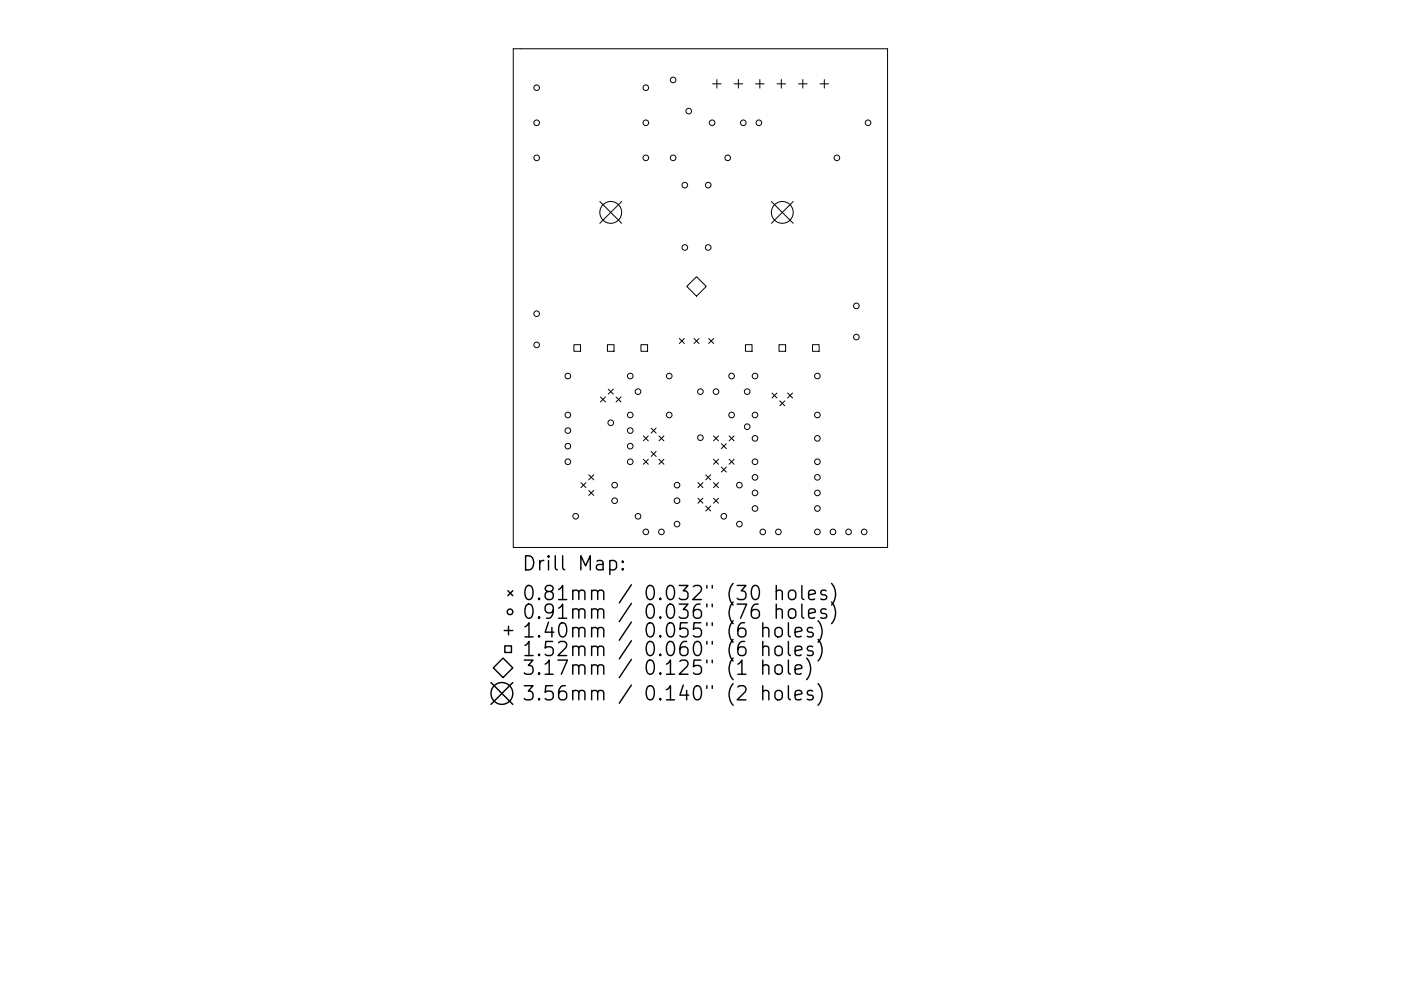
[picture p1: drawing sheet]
<svg xmlns="http://www.w3.org/2000/svg" width="297mm" height="210mm" viewBox="0 0 297 210" stroke-linecap="round" stroke-linejoin="round" font-family="sans-serif">
<g fill="none" stroke="#000" stroke-width=".21">
<path d="M108.8 10.3h79.4v105.9h-79.4zM151.1 17.8h1.8M152 16.9v1.8M155.6 17.8h1.9M156.5 16.9v1.8M160.2 17.8h1.8M161.1 16.9v1.8M164.7 17.8h1.9M165.7 16.9v1.8M169.3 17.8h1.8M170.2 16.9v1.8M173.9 17.8h1.8"/>
<path d="M174.8 16.9v1.8M127.2 42.7l4.6 4.7M131.8 42.7l-4.6 4.7M163.5 42.7l4.7 4.7M168.2 42.7l-4.7 4.7M121.7 73.1h1.4v1.4h-1.4zM128.8 73.1h1.4v1.4h-1.4zM135.9 73.1h1.4v1.4h-1.4zM144 71.8l1.1 1.1M145.1 71.8l-1.1 1.1M145.6 60.8l2.1-2.1 2 2.1-2 2zM147.1 71.8l1.1 1.1"/>
<path d="M148.2 71.8l-1.1 1.1M150.3 71.8l1 1.1M151.3 71.8l-1 1.1M158 73.1h1.5v1.4h-1.5zM165.2 73.1h1.4v1.4h-1.4zM172.3 73.1h1.4v1.4h-1.4zM127.3 84.2l1.1 1.1M128.4 84.2l-1.1 1.1M129 82.6l1 1M130 82.6l-1 1M130.6 84.2l1.1 1.1M131.7 84.2l-1.1 1.1"/>
<path d="M136.4 92.5l1.1 1M136.4 97.4l1.1 1.1M137.5 92.5l-1.1 1M137.5 97.4l-1.1 1.1M138.1 90.8l1 1.1M138.1 95.8l1 1M139.1 90.8l-1 1.1M139.1 95.8l-1 1M139.7 92.5l1.1 1M139.7 97.4l1.1 1.1M140.8 92.5l-1.1 1M140.8 97.4l-1.1 1.1"/>
<path d="M151.3 92.5l1 1M151.3 97.4l1 1.1M152.3 92.5l-1 1M152.3 97.4l-1 1.1M152.9 94.1l1.1 1.1M152.9 99.1l1.1 1.1M154 94.1l-1.1 1.1M154 99.1l-1.1 1.1M154.6 92.5l1 1M154.6 97.4l1 1.1M155.6 92.5l-1 1M155.6 97.4l-1 1.1"/>
<path d="M163.7 83.4l1 1M164.7 83.4l-1 1M165.3 85l1.1 1.1M166.4 85l-1.1 1.1M167 83.4l1 1M168 83.4l-1 1M123.2 102.4l1 1.1M124.2 102.4l-1 1.1M124.8 104.1l1.1 1M124.8 100.7l1.1 1.1M125.9 100.7l-1.1 1.1M125.9 104.1l-1.1 1"/>
<path d="M148 105.7l1 1.1M148 102.4l1 1.1M149 102.4l-1 1.1M149 105.7l-1 1.1M149.6 107.4l1.1 1M149.6 100.7l1.1 1.1M150.7 100.7l-1.1 1.1M150.7 107.4l-1.1 1M151.3 105.7l1 1.1M151.3 102.4l1 1.1M152.3 102.4l-1 1.1M152.3 105.7l-1 1.1"/>
<circle cx="113.8" cy="18.6" r=".6"/>
<circle cx="136.9" cy="18.6" r=".6"/>
<circle cx="142.7" cy="17" r=".6"/>
<circle cx="113.8" cy="26.1" r=".6"/>
<circle cx="113.8" cy="33.5" r=".6"/>
<circle cx="136.9" cy="26.1" r=".6"/>
<circle cx="136.9" cy="33.5" r=".6"/>
<circle cx="142.7" cy="33.5" r=".6"/>
<circle cx="145.2" cy="39.3" r=".6"/>
<circle cx="146" cy="23.6" r=".6"/>
<circle cx="150.2" cy="39.3" r=".6"/>
<circle cx="151" cy="26.1" r=".6"/>
<circle cx="154.3" cy="33.5" r=".6"/>
<circle cx="157.6" cy="26.1" r=".6"/>
<circle cx="160.9" cy="26.1" r=".6"/>
<circle cx="177.4" cy="33.5" r=".6"/>
<circle cx="184" cy="26.1" r=".6"/>
<circle cx="129.5" cy="45.1" r="2.31"/>
<circle cx="145.2" cy="52.5" r=".6"/>
<circle cx="150.2" cy="52.5" r=".6"/>
<circle cx="165.9" cy="45.1" r="2.31"/>
<circle cx="113.8" cy="66.6" r=".6"/>
<circle cx="113.8" cy="73.2" r=".6"/>
<circle cx="120.4" cy="79.8" r=".6"/>
<circle cx="133.6" cy="79.8" r=".6"/>
<circle cx="141.9" cy="79.8" r=".6"/>
<circle cx="155.1" cy="79.8" r=".6"/>
<circle cx="160.1" cy="79.8" r=".6"/>
<circle cx="173.3" cy="79.8" r=".6"/>
<circle cx="181.6" cy="64.9" r=".6"/>
<circle cx="181.6" cy="71.5" r=".6"/>
<circle cx="120.4" cy="88" r=".6"/>
<circle cx="120.4" cy="94.7" r=".6"/>
<circle cx="120.4" cy="98" r=".6"/>
<circle cx="120.4" cy="91.4" r=".6"/>
<circle cx="129.5" cy="89.7" r=".6"/>
<circle cx="133.6" cy="88" r=".6"/>
<circle cx="133.6" cy="94.7" r=".6"/>
<circle cx="133.6" cy="98" r=".6"/>
<circle cx="133.6" cy="91.4" r=".6"/>
<circle cx="135.3" cy="83.1" r=".6"/>
<circle cx="141.9" cy="88" r=".6"/>
<circle cx="148.5" cy="83.1" r=".6"/>
<circle cx="148.5" cy="92.9" r=".6"/>
<circle cx="151.8" cy="83.1" r=".6"/>
<circle cx="155.1" cy="88" r=".6"/>
<circle cx="158.4" cy="83.1" r=".6"/>
<circle cx="158.4" cy="90.5" r=".6"/>
<circle cx="160.1" cy="88" r=".6"/>
<circle cx="160.1" cy="98" r=".6"/>
<circle cx="160.1" cy="93" r=".6"/>
<circle cx="173.3" cy="88" r=".6"/>
<circle cx="173.3" cy="98" r=".6"/>
<circle cx="173.3" cy="93" r=".6"/>
<circle cx="122" cy="109.5" r=".6"/>
<circle cx="130.3" cy="102.9" r=".6"/>
<circle cx="130.3" cy="106.2" r=".6"/>
<circle cx="135.3" cy="109.5" r=".6"/>
<circle cx="136.9" cy="112.8" r=".6"/>
<circle cx="140.2" cy="112.8" r=".6"/>
<circle cx="143.5" cy="111.2" r=".6"/>
<circle cx="143.5" cy="102.9" r=".6"/>
<circle cx="143.5" cy="106.2" r=".6"/>
<circle cx="153.5" cy="109.5" r=".6"/>
<circle cx="156.8" cy="102.9" r=".6"/>
<circle cx="156.8" cy="111.2" r=".6"/>
<circle cx="160.1" cy="107.9" r=".6"/>
<circle cx="160.1" cy="101.3" r=".6"/>
<circle cx="160.1" cy="104.6" r=".6"/>
<circle cx="161.7" cy="112.8" r=".6"/>
<circle cx="165" cy="112.8" r=".6"/>
<circle cx="173.3" cy="107.9" r=".6"/>
<circle cx="173.3" cy="104.6" r=".6"/>
<circle cx="173.3" cy="101.3" r=".6"/>
<circle cx="173.3" cy="112.8" r=".6"/>
<circle cx="176.6" cy="112.8" r=".6"/>
<circle cx="179.9" cy="112.8" r=".6"/>
<circle cx="183.2" cy="112.8" r=".6"/>
</g>
<g fill="none" stroke="#000" stroke-width=".3">
<path d="M111.4 117.9a1.58 1.58 0 0 1 1.7 1 1.58 1.58 0 0 1-.5 1.9l-1.2 .1zM114.4 118.9v2M115.3 118.9a.77 .77 0 0 0-.9 .6M116.3 117.9l-.1 .2 .1 .1 .1-.1-.1-.2v.3M116.3 118.9v2M117.7 117.9v2.6l.5 .4M119.3 117.9v2.6l.4 .4M126.6 119.1l.3-.2 .8 .2 .2 .2v1.6M127.9 119.6l-1 .2a.59 .59 0 0 0-.5 .5 .59 .59 0 0 0 .5 .6l1-.1M129.3 119.1l.9-.2 .5 .6v.8l-.3 .5-.2 .1-.9-.1M129.3 118.9v3M132 119.1l.2 .1-.2 .1-.1-.1 .1-.1v.2"/>
<path d="M106.9 133.8h1.8M107 137h1.4v1.4h-1.4zM107.7 125.3l1 1.1M107.8 132.9v1.8M108.7 125.3l-1 1.1M111.3 133l.9-.9v3M111.3 136.9l.9-.8v3M111.3 135.1h1.7M111.3 139.1h1.7M111.7 124.4a.71 .71 0 0 1 1.2 .4 1.76 1.76 0 0 1-.6 2.4 .77 .77 0 0 1-.9-.6 2.34 2.34 0 0 1 .3-2.2zM111.7 128.3a.71 .71 0 0 1 1.2 .4 1.76 1.76 0 0 1-.6 2.5 .77 .77 0 0 1-.9-.6 2.34 2.34 0 0 1 .3-2.3zM114.3 126.9l.1 .2-.1 .1-.1-.1 .1-.2v.3"/>
<path d="M114.3 130.9l.1 .1-.1 .2-.1-.2 .1-.1v.3M114.3 134.8l.1 .2-.1 .1-.1-.1 .1-.2v.3M114.3 138.8l.1 .1-.1 .2-.1-.2 .1-.1v.3M116.2 125.5l-.3-.1a.62 .62 0 0 1-.3-.7 .62 .62 0 0 1 .6-.5l.8 .2a.62 .62 0 0 1 .3 .6 .62 .62 0 0 1-.6 .5h-.5l-.6 .6v.5l.6 .6h.5l.6-.6-.1-.8-.5-.3M116.3 132l-.7 2.1h1.8M117 133.1v2M117.2 136.1h-1.5l-.1 1.4 .4-.3 1 .2 .3 .4-.1 1-.5 .3h-.7l-.4-.3M117.3 129.5l-.6 .5-.8-.1-.3-.4v-.8l.3-.4 .8-.1 .5 .3a1.98 1.98 0 0 1-.8 2.7h-.5M118.4 125.1l.9-.9v3M118.4 129l.9-.8v3M118.4 136.4l.5-.3h.7a.81 .81 0 0 1 .4 1.3l-1.7 1.7h1.9M118.4 127.2h1.8"/>
<path d="M118.4 131.2h1.8M118.9 132.3a.71 .71 0 0 1 1.1 .4 1.76 1.76 0 0 1-.6 2.4 .77 .77 0 0 1-.8-.5 2.34 2.34 0 0 1 .3-2.3zM121.4 125.5a.74 .74 0 0 1 1.3 .1v1.6M121.4 129.5a.74 .74 0 0 1 1.3 .1v1.6M121.4 133.4a.74 .74 0 0 1 1.3 .2v1.5M121.4 137.4a.74 .74 0 0 1 1.3 .1v1.6M121.4 125.2v2M121.4 129.2v2M121.4 133.1v2M121.4 137.1v2M122.7 125.6l.5-.4 .7 .2 .1 .2v1.6M122.7 129.6l.5-.4 .7 .1 .1 .3v1.6"/>
<path d="M122.7 133.6l.5-.5 .7 .2 .1 .3v1.5M122.7 137.5l.5-.4 .7 .1 .1 .3v1.6M123.2 120.9v-3l1 2.2 1-2.2v3M125.4 125.5a.74 .74 0 0 1 1.3 .1v1.6M125.4 129.5a.74 .74 0 0 1 1.3 .1v1.6M125.4 133.4a.74 .74 0 0 1 1.3 .2v1.5M125.4 137.4a.74 .74 0 0 1 1.3 .1v1.6M125.4 125.2v2M125.4 129.2v2M125.4 133.1v2M125.4 137.1v2M126.7 125.6l.5-.4 .7 .2 .1 .2v1.6"/>
<path d="M126.7 129.6l.5-.4 .7 .1 .1 .3v1.6M126.7 133.6l.5-.5 .7 .2 .1 .3v1.5M126.7 137.5l.5-.4 .7 .1 .1 .3v1.6M132 120.6l.2 .2-.2 .1-.1-.1 .1-.2v.3M133.9 124.1l-2.6 3.8M133.9 128l-2.6 3.9M133.9 132l-2.6 3.8M133.9 135.9l-2.6 3.9M133.9 139.9l-2.6 3.9M137.3 124.5a.72 .72 0 0 1 .7-.3 .72 .72 0 0 1 .6 .6 1.76 1.76 0 0 1-.6 2.4 .77 .77 0 0 1-.8-.6 2.56 2.56 0 0 1 .1-2.1zM137.3 128.5a.72 .72 0 0 1 .7-.3 .72 .72 0 0 1 .6 .5 1.76 1.76 0 0 1-.6 2.5 .77 .77 0 0 1-.8-.6 2.56 2.56 0 0 1 .1-2.1zM137.3 132.4a.72 .72 0 0 1 .7-.3 .72 .72 0 0 1 .6 .6 1.76 1.76 0 0 1-.6 2.4 .77 .77 0 0 1-.8-.5 2.56 2.56 0 0 1 .1-2.2z"/>
<path d="M137.3 136.4a.72 .72 0 0 1 .7-.3 .72 .72 0 0 1 .6 .6 1.76 1.76 0 0 1-.6 2.4 .77 .77 0 0 1-.8-.6 2.56 2.56 0 0 1 .1-2.1zM140 126.9l.2 .2-.2 .1-.1-.1 .1-.2v.3M140 130.9l.2 .1-.2 .2-.1-.2 .1-.1v.3M140 134.8l.2 .2-.2 .1-.1-.1 .1-.2v.3M140 138.8l.2 .1-.2 .2-.1-.2 .1-.1v.3M141.6 124.5a.72 .72 0 0 1 .7-.3 .72 .72 0 0 1 .6 .6 1.76 1.76 0 0 1-.6 2.4 .77 .77 0 0 1-.9-.6 2.56 2.56 0 0 1 .2-2.1zM141.6 128.5a.72 .72 0 0 1 .7-.3 .72 .72 0 0 1 .6 .5 1.76 1.76 0 0 1-.6 2.5 .77 .77 0 0 1-.9-.6 2.56 2.56 0 0 1 .2-2.1zM141.6 132.4a.72 .72 0 0 1 .7-.3 .72 .72 0 0 1 .6 .6 1.76 1.76 0 0 1-.6 2.4 .77 .77 0 0 1-.9-.5 2.56 2.56 0 0 1 .2-2.2zM141.6 136.4a.72 .72 0 0 1 .7-.3 .72 .72 0 0 1 .6 .6 1.76 1.76 0 0 1-.6 2.4 .77 .77 0 0 1-.9-.6 2.56 2.56 0 0 1 .2-2.1zM144 124.2h1.9l-1 1.2a.81 .81 0 0 1 1 .5v.7l-.3 .5-.3 .1h-.9l-.4-.3M144 128.2h1.9l-1 1.1a.81 .81 0 0 1 1 .6v.7l-.3 .4-.3 .2h-.9l-.4-.3M145.6 136.1a1.19 1.19 0 0 0-1.4 1.3v1.1l.2 .4 .9 .2 .4-.3 .2-1-.3-.4-.9-.2-.5 .6"/>
<path d="M145.7 132.1h-1.4l-.1 1.5 .4-.3 1 .1 .3 .4-.2 1-.4 .3h-.7l-.4-.3M147 124.5l.4-.3h.8a.81 .81 0 0 1 .4 1.3l-1.7 1.7h1.8M147.4 136.2a.71 .71 0 0 1 1.2 .5 1.76 1.76 0 0 1-.6 2.4 .77 .77 0 0 1-.8-.6 2.34 2.34 0 0 1 .2-2.3zM148.4 128.2a1.19 1.19 0 0 0-1.4 1.3v1.1l.3 .4 .9 .2 .4-.3 .1-1-.3-.4-.8-.2-.6 .6M148.6 132.1h-1.4l-.2 1.5 .4-.3 1 .1 .3 .4-.1 1-.4 .3h-.8l-.4-.3M149.9 124.2v.6M149.9 128.2v.5M149.9 132.1v.6M149.9 136.1v.6M151 124.2v.6M151 128.2v.5M151 132.1v.6"/>
<path d="M151 136.1v.6M155.4 123.8a3.4 3.4 0 0 0 0 4.6M155.4 127.7a3.4 3.4 0 0 0 0 4.6M155.4 131.7a3.4 3.4 0 0 0 0 4.6M155.4 135.7a3.4 3.4 0 0 0 0 4.5M155.4 139.6a3.4 3.4 0 0 0 0 4.6M156.3 124.2h1.9l-1 1.2a.81 .81 0 0 1 1 .5v.7l-.3 .5-.3 .1h-.9l-.4-.3M156.3 128.2h2l-1.3 3M157.9 132.1a1.19 1.19 0 0 0-1.5 1.3v1.2l.3 .4 .9 .1 .4-.3 .2-1-.3-.4-.9-.1-.6 .5M157.9 136.1a1.19 1.19 0 0 0-1.5 1.3v1.1l.3 .4 .9 .2 .4-.3 .2-1-.3-.4-.9-.2-.6 .6M159.6 124.5a.72 .72 0 0 1 .7-.3 .72 .72 0 0 1 .6 .6 1.76 1.76 0 0 1-.6 2.4 .77 .77 0 0 1-.9-.6 2.56 2.56 0 0 1 .2-2.1zM160.7 128.2a1.19 1.19 0 0 0-1.4 1.3v1.1l.3 .4 .8 .2 .5-.3 .1-1-.3-.4-.8-.2-.6 .6"/>
<path d="M161.7 133.4a.74 .74 0 0 1 1.3 .2v1.5M161.7 137.4a.74 .74 0 0 1 1.3 .1v1.6M161.7 132.1v3M161.7 136.1v3M164.4 133.4a.81 .81 0 0 1 .8-.3 .81 .81 0 0 1 .7 .6v.9a.81 .81 0 0 1-.8 .6 .81 .81 0 0 1-.8-.6v-.9zM164.4 137.4a.81 .81 0 0 1 .8-.3 .81 .81 0 0 1 .7 .6v.8a.81 .81 0 0 1-.8 .6 .81 .81 0 0 1-.8-.6v-.8zM164.6 125.5a.74 .74 0 0 1 1.3 .1v1.6M164.6 129.5a.74 .74 0 0 1 1.3 .1v1.6M164.6 124.2v3M164.6 128.2v3M167.2 132.1v2.6l.4 .4M167.2 136.1v2.6l.4 .4"/>
<path d="M167.3 125.5a.81 .81 0 0 1 .8-.3 .81 .81 0 0 1 .6 .6v.8a.81 .81 0 0 1-.8 .6 .81 .81 0 0 1-.7-.6v-.8zM167.4 129.3a.81 .81 0 0 1 1.3 .4v.9a.81 .81 0 0 1-.8 .6 .81 .81 0 0 1-.7-.6v-.9zM168.6 134.1l1.4-.3-.1-.5-.9-.2-.4 .5v1.1l.1 .3 .3 .1 .9-.1M168.6 138.1l1.4-.3-.1-.6-.9-.1-.4 .4v1.2l.1 .2 .3 .2 .9-.2M170 124.2v2.6l.4 .4M170 128.2v2.5l.4 .5M171 139.6a3.4 3.4 0 0 1 0 4.6M171.4 126.2l1.5-.3-.2-.5-.8-.2-.5 .4v1.2l.2 .3 .3 .1 .8-.1M171.4 130.2l1.5-.3-.2-.6-.8-.1-.5 .4v1.1l.2 .3 .3 .2 .8-.2M172.3 133.3l-.7-.2-.4 .5 .1 .4 1 .3 .1 .3-.1 .4-.3 .1-.8-.1M172.3 137.2l-.7-.1-.4 .4 .1 .4 1 .3 .1 .3-.1 .4-.3 .2-.8-.2M173.4 131.7a3.4 3.4 0 0 1 0 4.6"/>
<path d="M173.4 135.7a3.4 3.4 0 0 1 0 4.5M175.2 125.4l-.8-.2-.4 .4 .2 .5 1 .3 .1 .2-.1 .5-.3 .1-.9-.1M175.2 129.3l-.8-.1-.4 .4 .2 .4 1 .3 .1 .3-.1 .4-.3 .2-.9-.2M176.3 123.8a3.4 3.4 0 0 1 0 4.6M176.3 127.7a3.4 3.4 0 0 1 0 4.6M104.1 144.8l4.6 4.6M104.6 141.7l2.1-2.1 2 2.1-2 2.1zM108.7 144.8l-4.6 4.6M111.2 140h1.8l-1 1.2a.81 .81 0 0 1 1 .6v.7l-.3 .4-.3 .1h-.8l-.4-.2M111.2 145.5h1.8l-1 1.1a.81 .81 0 0 1 1 .6v.7l-.3 .4-.3 .2h-.8l-.4-.3M114.3 142.8l.1 .1-.1 .1-.1-.1 .1-.1v.2M114.3 148.2l.1 .1-.1 .2-.1-.2 .1-.1v.3"/>
<path d="M115.6 140.9l.8-.9v3M115.6 143h1.7M117.2 145.5h-1.5l-.1 1.4 .4-.3 1 .2 .3 .4-.1 1-.5 .3h-.7l-.4-.3M118.3 140h2l-1.3 3M119.9 145.5a1.19 1.19 0 0 0-1.5 1.3v1.1l.3 .4 .9 .2 .4-.3 .2-1-.3-.4-.9-.2-.6 .6M121.4 141.3a.74 .74 0 0 1 1.3 .2v1.5M121.4 146.8a.74 .74 0 0 1 1.3 .1v1.6M121.4 141v2M121.4 146.5v2M122.7 141.5l.5-.5 .7 .2 .1 .3v1.5M122.7 146.9l.5-.4 .7 .1 .1 .3v1.6M125.4 141.3a.74 .74 0 0 1 1.3 .2v1.5"/>
<path d="M125.4 146.8a.74 .74 0 0 1 1.3 .1v1.6M125.4 141v2M125.4 146.5v2M126.7 141.5l.5-.5 .7 .2 .1 .3v1.5M126.7 146.9l.5-.4 .7 .1 .1 .3v1.6M133.9 145.3l-2.6 3.9M137.3 140.3a.72 .72 0 0 1 .7-.2 .72 .72 0 0 1 .6 .5 1.76 1.76 0 0 1-.6 2.4 .77 .77 0 0 1-.8-.5 2.56 2.56 0 0 1 .1-2.2zM137.3 145.8a.72 .72 0 0 1 .7-.3 .72 .72 0 0 1 .6 .6 1.76 1.76 0 0 1-.6 2.4 .77 .77 0 0 1-.8-.6 2.56 2.56 0 0 1 .1-2.1zM140 142.8l.2 .1-.2 .1-.1-.1 .1-.1v.2M140 148.2l.2 .1-.2 .2-.1-.2 .1-.1v.3M141.3 140.9l.9-.9v3M141.3 146.3l.9-.8v3"/>
<path d="M141.3 143h1.7M141.3 148.5h1.7M144.2 140.3l.4-.3h.7a.81 .81 0 0 1 .4 1.3l-1.7 1.7h1.9M144.9 145.3l-.7 2.2h1.8M145.6 146.5v2M147.4 145.6a.71 .71 0 0 1 1.2 .5 1.76 1.76 0 0 1-.6 2.4 .77 .77 0 0 1-.8-.6 2.34 2.34 0 0 1 .2-2.3zM148.6 140h-1.4l-.2 1.5 .4-.3 1 .1 .3 .5-.1 1-.4 .2h-.8l-.4-.2M149.9 140v.6M149.9 145.5v.6M151 140v.6M151 145.5v.6M155.4 145.1a3.4 3.4 0 0 0 0 4.5"/>
<path d="M156.4 140.9l.9-.9v3M156.4 145.8l.5-.3h.7a.81 .81 0 0 1 .4 1.3l-1.7 1.7h1.9M156.4 143h1.8M161.7 141.3a.74 .74 0 0 1 1.3 .2v1.5M161.7 146.8a.74 .74 0 0 1 1.3 .1v1.6M161.7 140v3M161.7 145.5v3M164.4 141.3a.81 .81 0 0 1 .8-.3 .81 .81 0 0 1 .7 .6v.9a.81 .81 0 0 1-.8 .6 .81 .81 0 0 1-.8-.6v-.9zM164.4 146.8a.81 .81 0 0 1 .8-.3 .81 .81 0 0 1 .7 .6v.8a.81 .81 0 0 1-.8 .6 .81 .81 0 0 1-.8-.6v-.8zM167.2 140v2.6l.4 .4M167.2 145.5v2.6l.4 .4M168.6 142l1.4-.2-.1-.6-.9-.2-.4 .5v1.1l.1 .3 .3 .1 .9-.1"/>
<path d="M168.6 147.5l1.4-.3-.1-.6-.9-.1-.4 .4v1.2l.1 .2 .3 .2 .9-.2M172.3 146.6l-.7-.1-.4 .4 .1 .4 1 .3 .1 .3-.1 .4-.3 .2-.8-.2M173.4 145.1a3.4 3.4 0 0 1 0 4.5"/>
<circle cx="108.1" cy="129.8" r=".6"/>
<circle cx="106.4" cy="147.1" r="2.31"/>
</g>
</svg>
